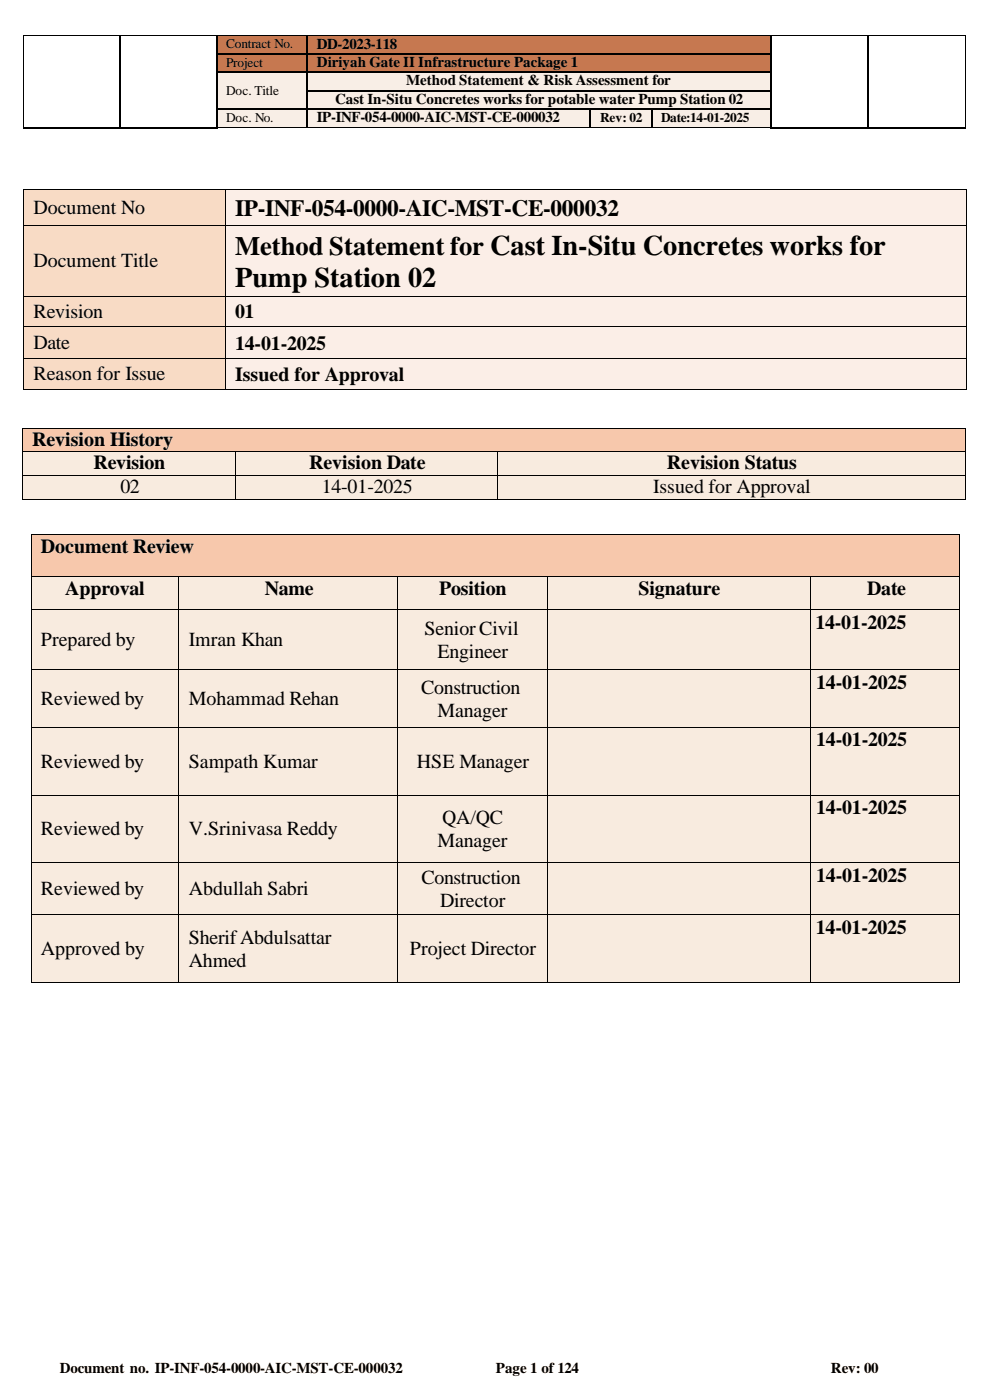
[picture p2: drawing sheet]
<svg xmlns="http://www.w3.org/2000/svg" width="210mm" height="297mm" viewBox="0 0 210 297" stroke-linecap="round" stroke-linejoin="round" font-family="sans-serif">
<defs><g id="words">
<text font-size="6" x="49.9" y="61">Pump Station 02</text>
<text font-size="5.6" x="49.9" y="54.1">Method Statement for Cast In-Situ Concretes works for</text>
<text font-size="5" x="49.9" y="45.8">IP-INF-054-0000-AIC-MST-CE-000032</text>
<g font-size="4.2">
<text x="7.1" y="45.3">Document No</text>
<text x="7.1" y="56.7">Document Title</text>
<text x="7.1" y="67.4">Revision</text>
<text x="49.9" y="67.5">01</text>
<text x="7.1" y="74.1">Date</text>
<text x="49.9" y="74.2">14-01-2025</text>
<text x="7.1" y="80.7">Reason for Issue</text>
<text x="49.9" y="80.9">Issued for Approval</text>
<text x="6.8" y="94.6">Revision History</text>
<text x="19.9" y="99.7">Revision</text>
<text x="65.6" y="99.7">Revision Date</text>
<text x="141.5" y="99.7">Revision Status</text>
<text x="25.5" y="104.7">02</text>
<text x="68.3" y="104.7">14-01-2025</text>
<text x="138.6" y="104.7">Issued for Approval</text>
<text x="8.7" y="117.3">Document Review</text>
<text x="13.8" y="126.3">Approval</text>
<text x="56.2" y="126.3">Name</text>
<text x="93.2" y="126.3">Position</text>
<text x="135.5" y="126.3">Signature</text>
<text x="184" y="126.3">Date</text>
<text x="8.7" y="137.2">Prepared by</text>
<text x="40.1" y="137.2">Imran Khan</text>
<text x="90.1" y="134.8">Senior Civil</text>
<text x="173" y="133.5">14-01-2025</text>
<text x="92.8" y="139.7">Engineer</text>
<text x="8.7" y="149.7">Reviewed by</text>
<text x="40.1" y="149.7">Mohammad Rehan</text>
<text x="89.4" y="147.3">Construction</text>
<text x="173.2" y="146.2">14-01-2025</text>
<text x="92.9" y="152.2">Manager</text>
<text x="173.2" y="158.4">14-01-2025</text>
<text x="8.7" y="163">Reviewed by</text>
<text x="40.1" y="163">Sampath Kumar</text>
<text x="88.5" y="163">HSE Manager</text>
<text x="173.2" y="172.8">14-01-2025</text>
<text x="8.7" y="177.4">Reviewed by</text>
<text x="40.1" y="177.4">V.Srinivasa Reddy</text>
<text x="92.9" y="179.8">Manager</text>
<text x="93.8" y="174.9">QA/QC</text>
<text x="8.7" y="190.1">Reviewed by</text>
<text x="40.1" y="190.1">Abdullah Sabri</text>
<text x="89.4" y="187.6">Construction</text>
<text x="173.2" y="187.2">14-01-2025</text>
<text x="93.4" y="192.6">Director</text>
<text x="8.7" y="202.8">Approved by</text>
<text x="40.1" y="200.4">SherifAbdulsattar</text>
<text x="87" y="202.8">Project Director</text>
<text x="173.1" y="198.3">14-01-2025</text>
<text x="40.1" y="205.3">Ahmed</text>
</g>
<g font-size="3.2">
<text x="67.2" y="10.3">DD-2023-118</text>
<text x="67.2" y="14.2">Diriyah Gate II Infrastructure Package 1</text>
<text x="71.1" y="22">Cast In-Situ Concretes works for potable water Pump Station 02</text>
<text x="86.2" y="18.1">Method Statement &amp; Risk Assessment for</text>
<text x="67.2" y="26">IP-INF-054-0000-AIC-MST-CE-000032</text>
<text x="12.7" y="291.5">Document no. IP-INF-054-0000-AIC-MST-CE-000032</text>
<text x="105.2" y="291.5">Page 1 of 124</text>
<text x="176.3" y="291.5">Rev: 00</text>
</g>
<g font-size="2.8">
<text x="48" y="10.3">Contract No.</text>
<text x="48" y="14.2">Project</text>
<text x="48" y="20.2">Doc. Title</text>
<text x="48" y="26">Doc. No.</text>
<text x="127.3" y="26">Rev: 02</text>
<text x="140.3" y="26">Date:14-01-2025</text>
</g>
</g></defs>
<g fill="#c67850">
<path d="M46.1 7.7h18.9v3.6h-18.9z" fill-rule="evenodd"/>
<path d="M46.1 7.7h18.9v3.2h-18.9z" fill-rule="evenodd"/>
<path d="M65.3 7.7h98.2v3.6h-98.2z" fill-rule="evenodd"/>
<path d="M65.3 7.7h98.2v3.3h-98.2z" fill-rule="evenodd"/>
</g>
<g fill="#000">
<path d="M4.9 7.5h.1v.2h-.1z" fill-rule="evenodd"/>
<path d="M4.9 7.5h.1v.2h-.1z" fill-rule="evenodd"/>
<path d="M25.3 7.5h.2v.2h-.2z" fill-rule="evenodd"/>
<path d="M45.8 7.5h.2v.2h-.2z" fill-rule="evenodd"/>
<path d="M65.1 7.5h.2v.2h-.2z" fill-rule="evenodd"/>
<path d="M163.5 7.5h.2v.2h-.2z" fill-rule="evenodd"/>
<path d="M184.1 7.5h.2v.2h-.2z" fill-rule="evenodd"/>
<path d="M204.7 7.5h.2v.2h-.2z" fill-rule="evenodd"/>
<path d="M204.7 7.5h.2v.2h-.2z" fill-rule="evenodd"/>
</g>
<path d="M5 7.7v3.6M5 7.6h20.3M25.5 7.6h20.3M46 7.6h19.1M65.3 7.6h98.2M163.7 7.6h20.4M184.3 7.6h20.4M204.8 7.7v3.6" fill="none" stroke="#000" stroke-width=".21"/>
<path d="M25.5 7.7v3.6M45.9 7.7v3.6M65.2 7.7v3.6M163.7 7.7v3.6M184.3 7.7v3.6" fill="none" stroke="#000" stroke-width=".25"/>
<g fill="#c67850">
<path d="M46.1 11.6h18.9v3.6h-18.9z" fill-rule="evenodd"/>
<path d="M46.1 11.6h18.9v3.3h-18.9z" fill-rule="evenodd"/>
<path d="M65.3 11.6h98.2v3.6h-98.2z" fill-rule="evenodd"/>
<path d="M65.3 11.6h98.2v3.3h-98.2z" fill-rule="evenodd"/>
</g>
<g fill="#000">
<path d="M4.9 11.3h.1v.3h-.1z" fill-rule="evenodd"/>
<path d="M25.3 11.3h.3v.3h-.3z" fill-rule="evenodd"/>
<path d="M45.8 11.3h.3v.3h-.3z" fill-rule="evenodd"/>
<path d="M65.1 11.3h.2v.3h-.2z" fill-rule="evenodd"/>
<path d="M163.5 11.3h.3v.3h-.3z" fill-rule="evenodd"/>
<path d="M184.1 11.3h.3v.3h-.3z" fill-rule="evenodd"/>
<path d="M204.7 11.3h.2v.3h-.2z" fill-rule="evenodd"/>
</g>
<path d="M25.5 11.6v3.6M45.9 11.6v3.6M46.1 11.4h19M65.2 11.6v3.6M65.3 11.4h98.2M163.7 11.6v3.6M184.3 11.6v3.6" fill="none" stroke="#000" stroke-width=".25"/>
<path d="M5 11.6v3.6M204.8 11.6v3.6" fill="none" stroke="#000" stroke-width=".21"/>
<g fill="#f8eee6">
<path d="M46.1 15.5h18.9v7.5h-18.9z" fill-rule="evenodd"/>
<path d="M46.1 15.5h18.9v5.3h-18.9z" fill-rule="evenodd"/>
<path d="M65.3 15.5h98.2v3.6h-98.2z" fill-rule="evenodd"/>
<path d="M65.3 15.5h98.2v3.3h-98.2z" fill-rule="evenodd"/>
</g>
<g fill="#000">
<path d="M4.9 15.2h.1v.3h-.1z" fill-rule="evenodd"/>
<path d="M25.3 15.2h.3v.3h-.3z" fill-rule="evenodd"/>
<path d="M45.8 15.2h.3v.3h-.3z" fill-rule="evenodd"/>
<path d="M65.1 15.2h.2v.3h-.2z" fill-rule="evenodd"/>
<path d="M163.5 15.2h.3v.3h-.3z" fill-rule="evenodd"/>
<path d="M184.1 15.2h.3v.3h-.3z" fill-rule="evenodd"/>
<path d="M204.7 15.2h.2v.3h-.2z" fill-rule="evenodd"/>
</g>
<path d="M25.5 15.5v3.6M45.9 15.5v3.6M46.1 15.4h19M65.2 15.5v3.6M65.3 15.4h98.2M163.7 15.5v3.6M184.3 15.5v3.6" fill="none" stroke="#000" stroke-width=".25"/>
<path d="M5 15.5v3.6M204.8 15.5v3.6" fill="none" stroke="#000" stroke-width=".21"/>
<g fill="#f8eee6">
<path d="M65.3 19.3h98.2v3.7h-98.2z" fill-rule="evenodd"/>
<path d="M65.3 19.3h98.2v3.4h-98.2z" fill-rule="evenodd"/>
</g>
<g fill="#000">
<path d="M4.9 19.1h.1v.2h-.1z" fill-rule="evenodd"/>
<path d="M25.3 19.1h.3v.2h-.3z" fill-rule="evenodd"/>
<path d="M45.8 19.1h.3v.2h-.3z" fill-rule="evenodd"/>
<path d="M65.1 19.1h.2v.2h-.2z" fill-rule="evenodd"/>
<path d="M163.5 19.1h.3v.2h-.3z" fill-rule="evenodd"/>
<path d="M184.1 19.1h.3v.2h-.3z" fill-rule="evenodd"/>
<path d="M204.7 19.1h.2v.2h-.2z" fill-rule="evenodd"/>
</g>
<path d="M25.5 19.3v3.7M45.9 19.3v3.7M65.2 19.3v3.7M65.3 19.2h98.2M163.7 19.3v3.7M184.3 19.3v3.7" fill="none" stroke="#000" stroke-width=".25"/>
<path d="M5 19.3v3.7M204.8 19.3v3.7" fill="none" stroke="#000" stroke-width=".21"/>
<g fill="#f8eee6">
<path d="M46.1 23.3h18.9v3.7h-18.9z" fill-rule="evenodd"/>
<path d="M46.1 23.3h18.9v3.3h-18.9z" fill-rule="evenodd"/>
<path d="M65.3 23.3h59.8v3.7h-59.8z" fill-rule="evenodd"/>
<path d="M65.3 23.3h59.8v3.3h-59.8z" fill-rule="evenodd"/>
<path d="M125.3 23.3h12.8v3.7h-12.8z" fill-rule="evenodd"/>
<path d="M125.3 23.3h12.8v3.3h-12.8z" fill-rule="evenodd"/>
<path d="M138.4 23.3h25.1v3.7h-25.1z" fill-rule="evenodd"/>
<path d="M138.4 23.3h25.1v3.3h-25.1z" fill-rule="evenodd"/>
</g>
<g fill="#000">
<path d="M4.9 23h.1v.3h-.1z" fill-rule="evenodd"/>
<path d="M25.3 23h.3v.3h-.3z" fill-rule="evenodd"/>
<path d="M25.3 27h.3v.2h-.3z" fill-rule="evenodd"/>
<path d="M45.8 23h.3v.3h-.3z" fill-rule="evenodd"/>
<path d="M45.8 27h.3v.2h-.3z" fill-rule="evenodd"/>
<path d="M45.8 27h.3v.2h-.3z" fill-rule="evenodd"/>
<path d="M65.1 23h.2v.3h-.2z" fill-rule="evenodd"/>
<path d="M65.1 27h.2v.1h-.2z" fill-rule="evenodd"/>
<path d="M125.1 23h.3v.3h-.3z" fill-rule="evenodd"/>
<path d="M125.1 27h.2v.1h-.2z" fill-rule="evenodd"/>
<path d="M138.1 23h.3v.3h-.3z" fill-rule="evenodd"/>
<path d="M138.1 27h.2v.1h-.2z" fill-rule="evenodd"/>
<path d="M163.5 23h.3v.3h-.3z" fill-rule="evenodd"/>
<path d="M163.5 27h.3v.2h-.3z" fill-rule="evenodd"/>
<path d="M163.5 27h.3v.2h-.3z" fill-rule="evenodd"/>
<path d="M184.1 23h.3v.3h-.3z" fill-rule="evenodd"/>
<path d="M184.1 27h.3v.2h-.3z" fill-rule="evenodd"/>
<path d="M204.7 23h.2v.3h-.2z" fill-rule="evenodd"/>
<path d="M204.7 27h.2v.2h-.2z" fill-rule="evenodd"/>
</g>
<g fill="none" stroke="#000" stroke-width=".25">
<path d="M4.9 27.1h20.4M25.5 23.3v3.7M25.6 27.1h20.2M45.9 23.3v3.7M46.1 23.2h19M65.2 23.3v3.7M65.3 23.2h59.8M125.2 23.3v3.7M125.4 23.2h12.7M138.2 23.3v3.7M138.4 23.2h25.1M163.7 23.3v3.7"/>
<path d="M163.8 27.1h20.3M184.3 23.3v3.7M184.4 27.1h20.3"/>
</g>
<path d="M5 23.3v3.7M46.1 27.1h19M65.3 27.1h59.8M125.3 27.1h12.8M138.3 27.1h25.2M204.8 23.3v3.7" fill="none" stroke="#000" stroke-width=".21"/>
<g fill="#f8dbc5">
<path d="M5.1 40.3h42.7v7.4h-42.7z" fill-rule="evenodd"/>
<path d="M5.1 40.3h42.7v6h-42.7z" fill-rule="evenodd"/>
</g>
<g fill="#fbeee7">
<path d="M47.9 40.3h157.1v7.4h-157.1z" fill-rule="evenodd"/>
<path d="M47.9 40.3h157.1v6.5h-157.1z" fill-rule="evenodd"/>
</g>
<g fill="#000">
<path d="M5 40.1h.1v.2h-.1z" fill-rule="evenodd"/>
<path d="M5 40.1h.1v.2h-.1z" fill-rule="evenodd"/>
<path d="M47.8 40.1h.1v.2h-.1z" fill-rule="evenodd"/>
<path d="M205 40.1h.1v.2h-.1z" fill-rule="evenodd"/>
<path d="M205 40.1h.1v.2h-.1z" fill-rule="evenodd"/>
</g>
<path d="M5 40.3v7.4M5.1 40.2h42.7M47.8 40.3v7.4M47.9 40.2h157.1M205.1 40.3v7.4" fill="none" stroke="#000" stroke-width=".21"/>
<g fill="#f8dbc5">
<path d="M5.1 47.9h42.7v14.9h-42.7z" fill-rule="evenodd"/>
<path d="M5.1 47.9h42.7v4.9h-42.7z" fill-rule="evenodd"/>
<path d="M5.1 52.8h42.7v4.9h-42.7z" fill-rule="evenodd"/>
</g>
<g fill="#fbeee7">
<path d="M47.9 47.9h157.1v14.9h-157.1z" fill-rule="evenodd"/>
<path d="M47.9 47.9h157.1v7.5h-157.1z" fill-rule="evenodd"/>
<path d="M47.9 55.4h157.1v7h-157.1z" fill-rule="evenodd"/>
</g>
<g fill="#000">
<path d="M5 47.7h.1v.2h-.1z" fill-rule="evenodd"/>
<path d="M47.8 47.7h.1v.2h-.1z" fill-rule="evenodd"/>
<path d="M205 47.7h.1v.2h-.1z" fill-rule="evenodd"/>
</g>
<path d="M5 47.9v14.9M5.1 47.8h42.7M47.8 47.9v14.9M47.9 47.8h157.1M205.1 47.9v14.9" fill="none" stroke="#000" stroke-width=".21"/>
<g fill="#f8dbc5">
<path d="M5.1 63h42.7v6.3h-42.7z" fill-rule="evenodd"/>
<path d="M5.1 63h42.7v5.4h-42.7z" fill-rule="evenodd"/>
</g>
<g fill="#fbeee7">
<path d="M47.9 63h157.1v6.3h-157.1z" fill-rule="evenodd"/>
<path d="M47.9 63h157.1v5.5h-157.1z" fill-rule="evenodd"/>
</g>
<g fill="#000">
<path d="M5 62.8h.1v.2h-.1z" fill-rule="evenodd"/>
<path d="M47.8 62.8h.1v.2h-.1z" fill-rule="evenodd"/>
<path d="M205 62.8h.1v.2h-.1z" fill-rule="evenodd"/>
</g>
<path d="M5 63v6.3M5.1 62.9h42.7M47.8 63v6.3M47.9 62.9h157.1M205.1 63v6.3" fill="none" stroke="#000" stroke-width=".21"/>
<g fill="#f8dbc5">
<path d="M5.1 69.4h42.7v6.6h-42.7z" fill-rule="evenodd"/>
<path d="M5.1 69.4h42.7v5.7h-42.7z" fill-rule="evenodd"/>
</g>
<g fill="#fbeee7">
<path d="M47.9 69.4h157.1v6.6h-157.1z" fill-rule="evenodd"/>
<path d="M47.9 69.4h157.1v5.7h-157.1z" fill-rule="evenodd"/>
</g>
<g fill="#000">
<path d="M5 69.3h.1v.1h-.1z" fill-rule="evenodd"/>
<path d="M47.8 69.3h.1v.1h-.1z" fill-rule="evenodd"/>
<path d="M205 69.3h.1v.1h-.1z" fill-rule="evenodd"/>
</g>
<path d="M5 69.4v6.6M5.1 69.3h42.7M47.8 69.4v6.6M47.9 69.3h157.1M205.1 69.4v6.6" fill="none" stroke="#000" stroke-width=".21"/>
<g fill="#f8dbc5">
<path d="M5.1 76.2h42.7v6.3h-42.7z" fill-rule="evenodd"/>
<path d="M5.1 76.2h42.7v5.5h-42.7z" fill-rule="evenodd"/>
</g>
<g fill="#fbeee7">
<path d="M47.9 76.2h157.1v6.3h-157.1z" fill-rule="evenodd"/>
<path d="M47.9 76.2h157.1v5.7h-157.1z" fill-rule="evenodd"/>
</g>
<g fill="#000">
<path d="M5 76h.1v.2h-.1z" fill-rule="evenodd"/>
<path d="M47.8 76h.1v.2h-.1z" fill-rule="evenodd"/>
<path d="M205 76h.1v.2h-.1z" fill-rule="evenodd"/>
<path d="M5 82.5h.1v.2h-.1z" fill-rule="evenodd"/>
<path d="M5 82.5h.1v.2h-.1z" fill-rule="evenodd"/>
<path d="M47.8 82.5h.1v.2h-.1z" fill-rule="evenodd"/>
<path d="M205 82.5h.1v.2h-.1z" fill-rule="evenodd"/>
<path d="M205 82.5h.1v.2h-.1z" fill-rule="evenodd"/>
</g>
<path d="M5 76.2v6.3M5.1 76.1h42.7M47.8 76.2v6.3M47.9 76.1h157.1M205.1 76.2v6.3M5.1 82.6h42.7M47.9 82.6h157.1" fill="none" stroke="#000" stroke-width=".21"/>
<g fill="#f7c8ac">
<path d="M4.8 91h200v4.9h-200z" fill-rule="evenodd"/>
<path d="M4.8 91h200v4.5h-200z" fill-rule="evenodd"/>
</g>
<g fill="#000">
<path d="M4.7 90.8h.1v.2h-.1z" fill-rule="evenodd"/>
<path d="M4.7 90.8h.1v.2h-.1z" fill-rule="evenodd"/>
<path d="M204.8 90.8h.2v.2h-.2z" fill-rule="evenodd"/>
<path d="M204.8 90.8h.2v.2h-.2z" fill-rule="evenodd"/>
</g>
<path d="M4.7 91v4.9M4.8 90.9h200M204.9 91v4.9" fill="none" stroke="#000" stroke-width=".21"/>
<g fill="#f8ebdf">
<path d="M4.8 96h45.1v4.9h-45.1z" fill-rule="evenodd"/>
<path d="M4.8 96h45.1v4.6h-45.1z" fill-rule="evenodd"/>
<path d="M50.1 96h55.3v4.9h-55.3z" fill-rule="evenodd"/>
<path d="M50.1 96h55.3v4.6h-55.3z" fill-rule="evenodd"/>
<path d="M105.6 96h99.2v4.9h-99.2z" fill-rule="evenodd"/>
<path d="M105.6 96h99.2v4.6h-99.2z" fill-rule="evenodd"/>
</g>
<g fill="#000">
<path d="M4.7 95.9h.1v.1h-.1z" fill-rule="evenodd"/>
<path d="M49.9 95.9h.2v.1h-.2z" fill-rule="evenodd"/>
<path d="M105.4 95.9h.2v.1h-.2z" fill-rule="evenodd"/>
<path d="M204.8 95.9h.2v.1h-.2z" fill-rule="evenodd"/>
</g>
<path d="M4.7 96v4.9M4.8 95.9h45.1M50 96v4.9M50.1 95.9h55.3M105.5 96v4.9M105.6 95.9h99.2M204.9 96v4.9" fill="none" stroke="#000" stroke-width=".21"/>
<g fill="#f8ebdf">
<path d="M4.8 101.1h45.1v4.8h-45.1z" fill-rule="evenodd"/>
<path d="M4.8 101.1h45.1v4.5h-45.1z" fill-rule="evenodd"/>
<path d="M50.1 101.1h55.3v4.8h-55.3z" fill-rule="evenodd"/>
<path d="M50.1 101.1h55.3v4.5h-55.3z" fill-rule="evenodd"/>
<path d="M105.6 101.1h99.2v4.8h-99.2z" fill-rule="evenodd"/>
<path d="M105.6 101.1h99.2v4.5h-99.2z" fill-rule="evenodd"/>
</g>
<g fill="#000">
<path d="M4.7 100.9h.1v.1h-.1z" fill-rule="evenodd"/>
<path d="M4.7 105.9h.1v.2h-.1z" fill-rule="evenodd"/>
<path d="M4.7 105.9h.1v.2h-.1z" fill-rule="evenodd"/>
<path d="M49.9 100.9h.2v.1h-.2z" fill-rule="evenodd"/>
<path d="M49.9 105.9h.2v.2h-.2z" fill-rule="evenodd"/>
<path d="M105.4 100.9h.2v.1h-.2z" fill-rule="evenodd"/>
<path d="M105.4 105.9h.2v.2h-.2z" fill-rule="evenodd"/>
<path d="M204.8 100.9h.2v.1h-.2z" fill-rule="evenodd"/>
<path d="M204.8 105.9h.2v.2h-.2z" fill-rule="evenodd"/>
<path d="M204.8 105.9h.2v.2h-.2z" fill-rule="evenodd"/>
</g>
<path d="M4.7 101v4.9M4.8 100.9h45.1M4.8 106h45.1M50 101v4.9M50.1 100.9h55.3M50.1 106h55.3M105.5 101v4.9M105.6 100.9h99.2M105.6 106h99.2M204.9 101v4.9" fill="none" stroke="#000" stroke-width=".21"/>
<g fill="#f7c8ac">
<path d="M6.7 113.5h196.7v8.7h-196.7z" fill-rule="evenodd"/>
<path d="M6.7 113.5h196.7v4.8h-196.7z" fill-rule="evenodd"/>
</g>
<g fill="#000">
<path d="M6.5 113.3h.2v.2h-.2z" fill-rule="evenodd"/>
<path d="M6.5 113.3h.2v.2h-.2z" fill-rule="evenodd"/>
<path d="M203.4 113.3h.2v.2h-.2z" fill-rule="evenodd"/>
<path d="M203.4 113.3h.2v.2h-.2z" fill-rule="evenodd"/>
</g>
<path d="M6.6 113.5v8.7M6.7 113.4h196.7M203.5 113.5v8.7" fill="none" stroke="#000" stroke-width=".21"/>
<g fill="#f8ebdf">
<path d="M6.7 122.4h31.2v7h-31.2z" fill-rule="evenodd"/>
<path d="M6.7 122.4h31.2v4.8h-31.2z" fill-rule="evenodd"/>
<path d="M38.1 122.4h46.2v7h-46.2z" fill-rule="evenodd"/>
<path d="M38.1 122.4h46.2v4.8h-46.2z" fill-rule="evenodd"/>
<path d="M84.5 122.4h31.6v7h-31.6z" fill-rule="evenodd"/>
<path d="M84.5 122.4h31.6v4.8h-31.6z" fill-rule="evenodd"/>
<path d="M116.2 122.4h55.7v7h-55.7z" fill-rule="evenodd"/>
<path d="M116.2 122.4h55.7v4.8h-55.7z" fill-rule="evenodd"/>
<path d="M172 122.4h31.4v7h-31.4z" fill-rule="evenodd"/>
<path d="M172 122.4h31.4v4.8h-31.4z" fill-rule="evenodd"/>
</g>
<g fill="#000">
<path d="M6.5 122.2h.2v.2h-.2z" fill-rule="evenodd"/>
<path d="M37.9 122.2h.2v.2h-.2z" fill-rule="evenodd"/>
<path d="M84.3 122.2h.2v.2h-.2z" fill-rule="evenodd"/>
<path d="M116.1 122.2h.1v.2h-.1z" fill-rule="evenodd"/>
<path d="M171.9 122.2h.2v.2h-.2z" fill-rule="evenodd"/>
<path d="M203.4 122.2h.2v.2h-.2z" fill-rule="evenodd"/>
</g>
<path d="M6.6 122.4v7M6.7 122.3h31.2M38 122.4v7M38.1 122.3h46.2M84.4 122.4v7M84.5 122.3h31.6M116.1 122.4v7M116.2 122.3h55.7M172 122.4v7M172.1 122.3h31.3M203.5 122.4v7" fill="none" stroke="#000" stroke-width=".21"/>
<g fill="#f8ebdf">
<path d="M6.7 129.6h31.2v12.5h-31.2z" fill-rule="evenodd"/>
<path d="M6.7 129.6h31.2v8.6h-31.2z" fill-rule="evenodd"/>
<path d="M38.1 129.6h46.2v12.5h-46.2z" fill-rule="evenodd"/>
<path d="M38.1 129.6h46.2v8.6h-46.2z" fill-rule="evenodd"/>
<path d="M84.5 129.6h31.6v12.5h-31.6z" fill-rule="evenodd"/>
<path d="M84.5 129.6h31.6v6.1h-31.6z" fill-rule="evenodd"/>
<path d="M84.5 135.7h31.6v4.9h-31.6z" fill-rule="evenodd"/>
<path d="M116.2 129.6h55.7v12.5h-55.7z" fill-rule="evenodd"/>
<path d="M116.2 129.6h55.7v4.4h-55.7z" fill-rule="evenodd"/>
<path d="M172 129.6h31.4v12.5h-31.4z" fill-rule="evenodd"/>
<path d="M172 129.6h31.4v4.9h-31.4z" fill-rule="evenodd"/>
</g>
<g fill="#000">
<path d="M6.5 129.4h.2v.2h-.2z" fill-rule="evenodd"/>
<path d="M37.9 129.4h.2v.2h-.2z" fill-rule="evenodd"/>
<path d="M84.3 129.4h.2v.2h-.2z" fill-rule="evenodd"/>
<path d="M116.1 129.4h.1v.2h-.1z" fill-rule="evenodd"/>
<path d="M171.9 129.4h.2v.2h-.2z" fill-rule="evenodd"/>
<path d="M203.4 129.4h.2v.2h-.2z" fill-rule="evenodd"/>
</g>
<path d="M6.6 129.6v12.5M6.7 129.5h31.2M38 129.6v12.5M38.1 129.5h46.2M84.4 129.6v12.5M84.5 129.5h31.6M116.1 129.6v12.5M116.2 129.5h55.7M172 129.6v12.5M172.1 129.5h31.3M203.5 129.6v12.5" fill="none" stroke="#000" stroke-width=".21"/>
<g fill="#f8ebdf">
<path d="M6.7 142.3h31.2v12h-31.2z" fill-rule="evenodd"/>
<path d="M6.7 142.3h31.2v8.3h-31.2z" fill-rule="evenodd"/>
<path d="M38.1 142.3h46.2v12h-46.2z" fill-rule="evenodd"/>
<path d="M38.1 142.3h46.2v8.3h-46.2z" fill-rule="evenodd"/>
<path d="M84.5 142.3h31.6v12h-31.6z" fill-rule="evenodd"/>
<path d="M84.5 142.3h31.6v5.9h-31.6z" fill-rule="evenodd"/>
<path d="M84.5 148.2h31.6v4.9h-31.6z" fill-rule="evenodd"/>
<path d="M116.2 142.3h55.7v12h-55.7z" fill-rule="evenodd"/>
<path d="M116.2 142.3h55.7v.7h-55.7z" fill-rule="evenodd"/>
<path d="M116.2 143h55.7v11.3h-55.7z" fill-rule="evenodd"/>
<path d="M172 142.3h31.4v12h-31.4z" fill-rule="evenodd"/>
<path d="M172 142.3h31.4v4.9h-31.4z" fill-rule="evenodd"/>
</g>
<g fill="#000">
<path d="M6.5 142.1h.2v.2h-.2z" fill-rule="evenodd"/>
<path d="M37.9 142.1h.2v.2h-.2z" fill-rule="evenodd"/>
<path d="M84.3 142.1h.2v.2h-.2z" fill-rule="evenodd"/>
<path d="M116.1 142.1h.1v.2h-.1z" fill-rule="evenodd"/>
<path d="M171.9 142.1h.2v.2h-.2z" fill-rule="evenodd"/>
<path d="M203.4 142.1h.2v.2h-.2z" fill-rule="evenodd"/>
</g>
<path d="M6.6 142.3v12M6.7 142.2h31.2M38 142.3v12M38.1 142.2h46.2M84.4 142.3v12M84.5 142.2h31.6M116.1 142.3v12M116.2 142.2h55.7M172 142.3v12M172.1 142.2h31.3M203.5 142.3v12" fill="none" stroke="#000" stroke-width=".21"/>
<g fill="#f8ebdf">
<path d="M6.7 154.5h31.2v14.2h-31.2z" fill-rule="evenodd"/>
<path d="M6.7 154.5h31.2v9.4h-31.2z" fill-rule="evenodd"/>
<path d="M38.1 154.5h46.2v14.2h-46.2z" fill-rule="evenodd"/>
<path d="M38.1 154.5h46.2v9.4h-46.2z" fill-rule="evenodd"/>
<path d="M84.5 154.5h31.6v14.2h-31.6z" fill-rule="evenodd"/>
<path d="M84.5 154.5h31.6v9.4h-31.6z" fill-rule="evenodd"/>
<path d="M116.2 154.5h55.7v14.2h-55.7z" fill-rule="evenodd"/>
<path d="M116.2 154.5h55.7v1.5h-55.7z" fill-rule="evenodd"/>
<path d="M116.2 156h55.7v11.7h-55.7z" fill-rule="evenodd"/>
<path d="M172 154.5h31.4v14.2h-31.4z" fill-rule="evenodd"/>
<path d="M172 154.5h31.4v4.9h-31.4z" fill-rule="evenodd"/>
</g>
<g fill="#000">
<path d="M6.5 154.3h.2v.2h-.2z" fill-rule="evenodd"/>
<path d="M37.9 154.3h.2v.2h-.2z" fill-rule="evenodd"/>
<path d="M84.3 154.3h.2v.2h-.2z" fill-rule="evenodd"/>
<path d="M116.1 154.3h.1v.2h-.1z" fill-rule="evenodd"/>
<path d="M171.9 154.3h.2v.2h-.2z" fill-rule="evenodd"/>
<path d="M203.4 154.3h.2v.2h-.2z" fill-rule="evenodd"/>
</g>
<path d="M6.6 154.5v14.2M6.7 154.4h31.2M38 154.5v14.2M38.1 154.4h46.2M84.4 154.5v14.2M84.5 154.4h31.6M116.1 154.5v14.2M116.2 154.4h55.7M172 154.5v14.2M172.1 154.4h31.3M203.5 154.5v14.2" fill="none" stroke="#000" stroke-width=".21"/>
<g fill="#f8ebdf">
<path d="M6.7 168.9h31.2v14.2h-31.2z" fill-rule="evenodd"/>
<path d="M6.7 168.9h31.2v9.4h-31.2z" fill-rule="evenodd"/>
<path d="M38.1 168.9h46.2v14.2h-46.2z" fill-rule="evenodd"/>
<path d="M38.1 168.9h46.2v9.4h-46.2z" fill-rule="evenodd"/>
<path d="M84.5 168.9h31.6v14.2h-31.6z" fill-rule="evenodd"/>
<path d="M84.5 168.9h31.6v7h-31.6z" fill-rule="evenodd"/>
<path d="M84.5 175.9h31.6v4.8h-31.6z" fill-rule="evenodd"/>
<path d="M116.2 168.9h55.7v14.2h-55.7z" fill-rule="evenodd"/>
<path d="M116.2 168.9h55.7v1.3h-55.7z" fill-rule="evenodd"/>
<path d="M116.2 170.2h55.7v11.5h-55.7z" fill-rule="evenodd"/>
<path d="M172 168.9h31.4v14.2h-31.4z" fill-rule="evenodd"/>
<path d="M172 168.9h31.4v4.9h-31.4z" fill-rule="evenodd"/>
</g>
<g fill="#000">
<path d="M6.5 168.7h.2v.2h-.2z" fill-rule="evenodd"/>
<path d="M37.9 168.7h.2v.2h-.2z" fill-rule="evenodd"/>
<path d="M84.3 168.7h.2v.2h-.2z" fill-rule="evenodd"/>
<path d="M116.1 168.7h.1v.2h-.1z" fill-rule="evenodd"/>
<path d="M171.9 168.7h.2v.2h-.2z" fill-rule="evenodd"/>
<path d="M203.4 168.7h.2v.2h-.2z" fill-rule="evenodd"/>
</g>
<path d="M6.6 168.9v14.2M6.7 168.8h31.2M38 168.9v14.2M38.1 168.8h46.2M84.4 168.9v14.2M84.5 168.8h31.6M116.1 168.9v14.2M116.2 168.8h55.7M172 168.9v14.2M172.1 168.8h31.3M203.5 168.9v14.2" fill="none" stroke="#000" stroke-width=".21"/>
<g fill="#f8ebdf">
<path d="M6.7 183.3h31.2v10.9h-31.2z" fill-rule="evenodd"/>
<path d="M6.7 183.3h31.2v7.7h-31.2z" fill-rule="evenodd"/>
<path d="M38.1 183.3h46.2v10.9h-46.2z" fill-rule="evenodd"/>
<path d="M38.1 183.3h46.2v7.7h-46.2z" fill-rule="evenodd"/>
<path d="M84.5 183.3h31.6v10.9h-31.6z" fill-rule="evenodd"/>
<path d="M84.5 183.3h31.6v5.3h-31.6z" fill-rule="evenodd"/>
<path d="M84.5 188.6h31.6v4.9h-31.6z" fill-rule="evenodd"/>
<path d="M116.2 183.3h55.7v10.9h-55.7z" fill-rule="evenodd"/>
<path d="M116.2 183.3h55.7v.7h-55.7z" fill-rule="evenodd"/>
<path d="M116.2 184h55.7v9.1h-55.7z" fill-rule="evenodd"/>
<path d="M172 183.3h31.4v10.9h-31.4z" fill-rule="evenodd"/>
<path d="M172 183.3h31.4v4.9h-31.4z" fill-rule="evenodd"/>
</g>
<g fill="#000">
<path d="M6.5 183.1h.2v.2h-.2z" fill-rule="evenodd"/>
<path d="M37.9 183.1h.2v.2h-.2z" fill-rule="evenodd"/>
<path d="M84.3 183.1h.2v.2h-.2z" fill-rule="evenodd"/>
<path d="M116.1 183.1h.1v.2h-.1z" fill-rule="evenodd"/>
<path d="M171.9 183.1h.2v.2h-.2z" fill-rule="evenodd"/>
<path d="M203.4 183.1h.2v.2h-.2z" fill-rule="evenodd"/>
</g>
<path d="M6.6 183.3v10.9M6.7 183.2h31.2M38 183.3v10.9M38.1 183.2h46.2M84.4 183.3v10.9M84.5 183.2h31.6M116.1 183.3v10.9M116.2 183.2h55.7M172 183.3v10.9M172.1 183.2h31.3M203.5 183.3v10.9" fill="none" stroke="#000" stroke-width=".21"/>
<g fill="#f8ebdf">
<path d="M6.7 194.3h31.2v14.3h-31.2z" fill-rule="evenodd"/>
<path d="M6.7 194.3h31.2v9.5h-31.2z" fill-rule="evenodd"/>
<path d="M38.1 194.3h46.2v14.3h-46.2z" fill-rule="evenodd"/>
<path d="M38.1 194.3h46.2v7h-46.2z" fill-rule="evenodd"/>
<path d="M38.1 201.3h46.2v4.9h-46.2z" fill-rule="evenodd"/>
<path d="M84.5 194.3h31.6v14.3h-31.6z" fill-rule="evenodd"/>
<path d="M84.5 194.3h31.6v9.5h-31.6z" fill-rule="evenodd"/>
<path d="M116.2 194.3h55.7v14.3h-55.7z" fill-rule="evenodd"/>
<path d="M116.2 194.3h55.7v2.7h-55.7z" fill-rule="evenodd"/>
<path d="M116.2 197h55.7v7.7h-55.7z" fill-rule="evenodd"/>
<path d="M172 194.3h31.4v14.3h-31.4z" fill-rule="evenodd"/>
<path d="M172 194.3h31.4v4.9h-31.4z" fill-rule="evenodd"/>
</g>
<g fill="#000">
<path d="M6.5 194.2h.2v.1h-.2z" fill-rule="evenodd"/>
<path d="M37.9 194.2h.2v.1h-.2z" fill-rule="evenodd"/>
<path d="M84.3 194.2h.2v.1h-.2z" fill-rule="evenodd"/>
<path d="M116.1 194.2h.1v.1h-.1z" fill-rule="evenodd"/>
<path d="M171.9 194.2h.2v.1h-.2z" fill-rule="evenodd"/>
<path d="M203.4 194.2h.2v.1h-.2z" fill-rule="evenodd"/>
<path d="M6.5 208.6h.2v.1h-.2z" fill-rule="evenodd"/>
<path d="M6.5 208.6h.2v.1h-.2z" fill-rule="evenodd"/>
<path d="M37.9 208.6h.2v.1h-.2z" fill-rule="evenodd"/>
<path d="M84.3 208.6h.2v.1h-.2z" fill-rule="evenodd"/>
<path d="M116.1 208.6h.1v.1h-.1z" fill-rule="evenodd"/>
<path d="M171.9 208.6h.2v.1h-.2z" fill-rule="evenodd"/>
<path d="M203.4 208.6h.2v.1h-.2z" fill-rule="evenodd"/>
<path d="M203.4 208.6h.2v.1h-.2z" fill-rule="evenodd"/>
</g>
<g fill="none" stroke="#000" stroke-width=".21">
<path d="M6.6 194.3v14.3M6.7 194.3h31.2M38 194.3v14.3M38.1 194.3h46.2M84.4 194.3v14.3M84.5 194.3h31.6M116.1 194.3v14.3M116.2 194.3h55.7M172 194.3v14.3M172.1 194.3h31.3M203.5 194.3v14.3M6.7 208.6h31.2"/>
<path d="M38.1 208.6h46.2M84.5 208.6h31.6M116.2 208.6h55.7M172.1 208.6h31.3"/>
</g>
<use href="#words"/>
</svg>
